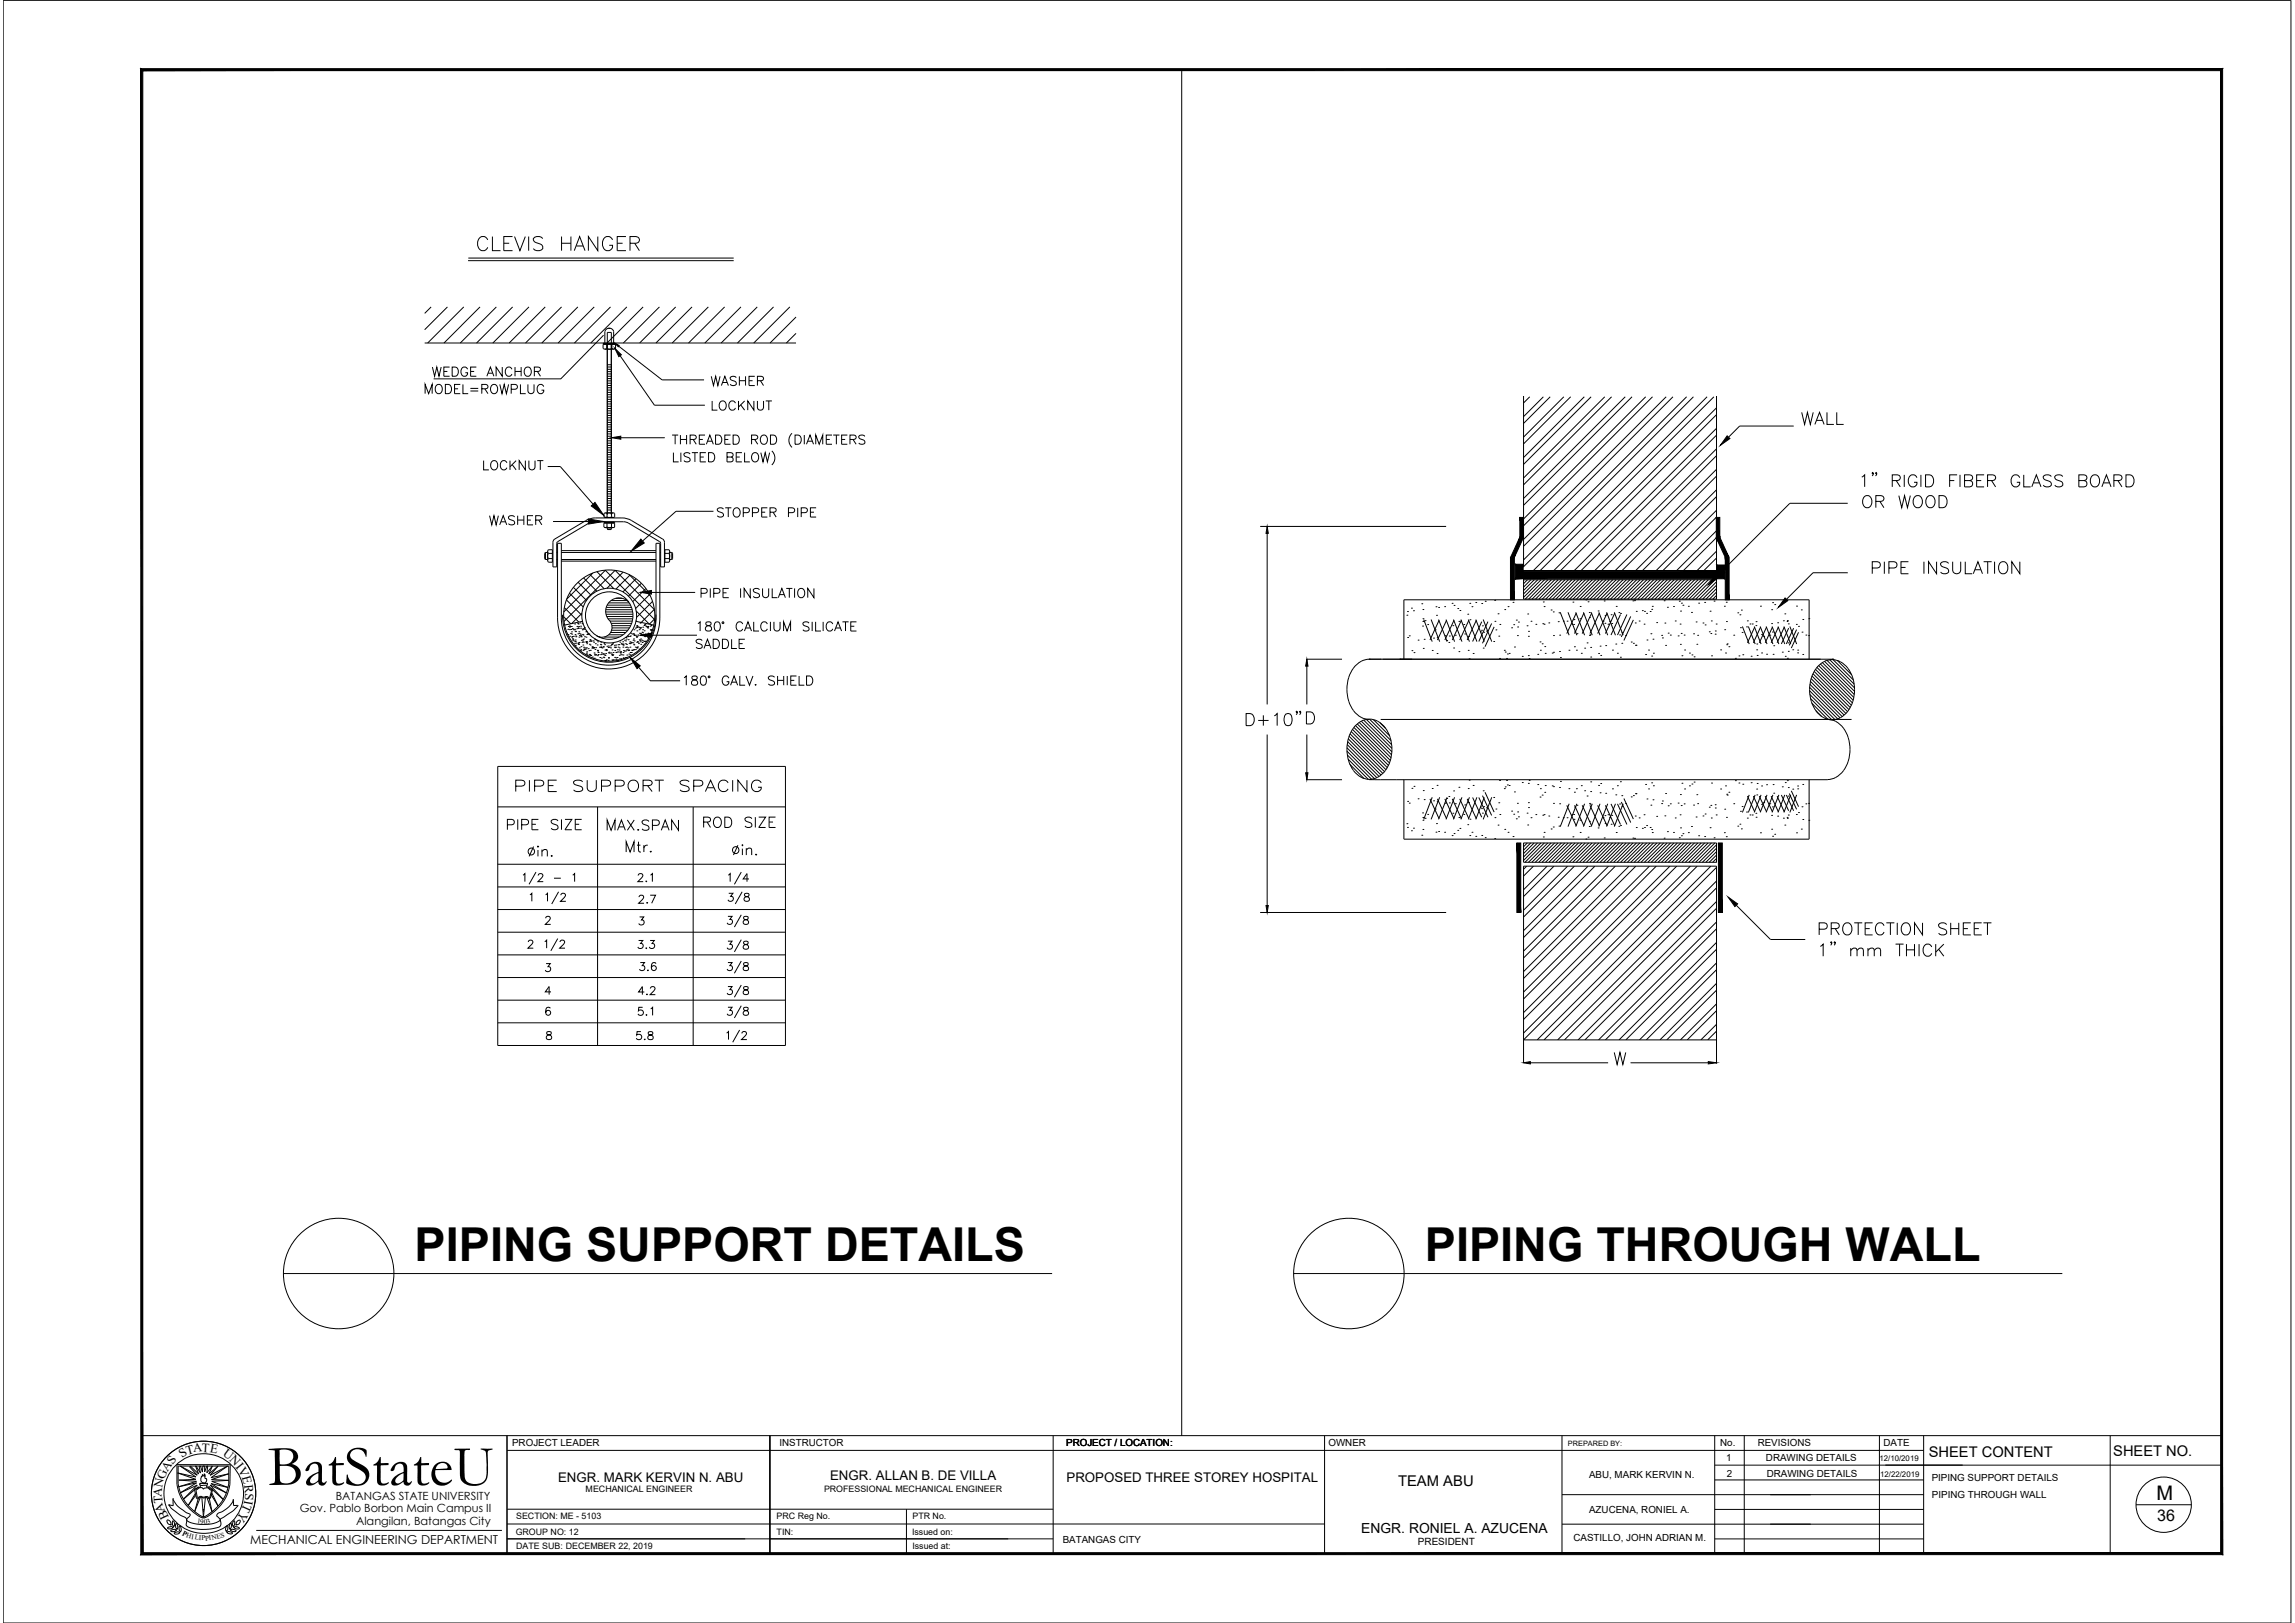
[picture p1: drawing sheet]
<svg xmlns="http://www.w3.org/2000/svg" width="420mm" height="297mm" viewBox="0 0 420 297" stroke-linecap="round" stroke-linejoin="round" font-family="sans-serif">
<defs><g id="words">
<text font-size="10.6" x="49" y="271.8">BatStateU</text>
<g font-size="8.6">
<text x="75.9" y="230.7">PIPING SUPPORT DETAILS</text>
<text x="260.9" y="230.7">PIPING THROUGH WALL</text>
</g>
<g font-size="6.2">
<text x="86.1" y="47.3">CLEVIS HANGER</text>
<text x="226.8" y="134.1">D+10&quot;</text>
<text x="332" y="176.4">1&quot; mm THICK</text>
</g>
<g font-size="5.7">
<text x="328.8" y="79">WALL</text>
<text x="332" y="172.5">PROTECTION SHEET</text>
</g>
<g font-size="5.3">
<text x="339.7" y="94.2">OR WOOD</text>
<text x="341.5" y="106.2">PIPE INSULATION</text>
<text x="93.1" y="146">PIPE SUPPORT SPACING</text>
<text x="131.9" y="163">1/4</text>
<text x="131.9" y="166.5">3/8</text>
<text x="131.9" y="170.7">3/8</text>
<text x="131.9" y="175.3">3/8</text>
<text x="131.9" y="179.2">3/8</text>
<text x="131.9" y="183.8">3/8</text>
</g>
<g font-size="4.9">
<text x="78" y="70.2">WEDGE ANCHOR</text>
<text x="129.1" y="72">WASHER</text>
<text x="76.6" y="73.4">MODEL=ROWPLUG</text>
<text x="87.1" y="87.1">LOCKNUT</text>
<text x="88.5" y="97.4">WASHER</text>
<text x="126.3" y="119.9">SADDLE</text>
<text x="110.1" y="153.1">MAX.SPAN</text>
<text x="115.7" y="183.4">4.2</text>
</g>
<g font-size="4.4">
<text x="129.1" y="76.2">LOCKNUT</text>
<text x="115.7" y="166.5">2.7</text>
<text x="115.7" y="178.9">3.6</text>
<text x="115.4" y="191.6">5.8</text>
</g>
<text font-size="3.7" x="394.8" y="274.6">M</text>
<text font-size="2.9" x="394.9" y="278.3">36</text>
<g font-size="2.7">
<text x="353.1" y="266.7">SHEET CONTENT</text>
<text x="386.9" y="266.4">SHEET NO.</text>
<text x="255.9" y="271.9">TEAM ABU</text>
</g>
<text font-size="2.5" x="249.2" y="280.5">ENGR. RONIEL A. AZUCENA</text>
<g font-size="2.4">
<text x="102.2" y="271.2">ENGR. MARK KERVIN N. ABU</text>
<text x="152" y="270.9">ENGR. ALLAN B. DE VILLA</text>
<text x="195.3" y="271.3">PROPOSED THREE STOREY HOSPITAL</text>
</g>
<g font-size="2.3">
<text x="30.6" y="269.4" transform="rotate(-56 30.6 269.4)">AS</text>
<text x="33.3" y="266.8" transform="rotate(-33 33.3 266.8)">S</text>
<text x="34.3" y="266.2" transform="rotate(-15 34.3 266.2)">T</text>
<text x="35.4" y="265.8" transform="rotate(-6 35.4 265.8)">A</text>
<text x="36.9" y="265.7" transform="rotate(3 36.9 265.7)">T</text>
<text x="38.4" y="265.8" transform="rotate(11 38.4 265.8)">E</text>
<text x="40.7" y="266.4" transform="rotate(36 40.7 266.4)">U</text>
<text x="41.9" y="267.3" transform="rotate(46 41.9 267.3)">N</text>
<text x="43.1" y="268.5" transform="rotate(51 43.1 268.5)">I</text>
<text x="43.5" y="269" transform="rotate(62 43.5 269)">V</text>
<text x="29.6" y="274" transform="rotate(-85 29.6 274)">A</text>
<text x="29.7" y="272.3" transform="rotate(-78 29.7 272.3)">N</text>
<text x="29.8" y="275.1" transform="rotate(-94 29.8 275.1)">T</text>
<text x="30.1" y="270.9" transform="rotate(-66 30.1 270.9)">G</text>
<text x="44.3" y="270.3" transform="rotate(75 44.3 270.3)">E</text>
<text x="44.7" y="275.2" transform="rotate(114 44.7 275.2)">T</text>
<text x="44.7" y="271.7" transform="rotate(84 44.7 271.7)">R</text>
<text x="44.8" y="274.5" transform="rotate(100 44.8 274.5)">I</text>
<text x="44.9" y="273.2" transform="rotate(94 44.9 273.2)">S</text>
<text x="30.3" y="276.5" transform="rotate(-110 30.3 276.5)">A</text>
<text x="31" y="277.7" transform="rotate(-115 31 277.7)">B</text>
<text x="44.1" y="276.5" transform="rotate(122 44.1 276.5)">Y</text>
<text x="45.8" y="282.6">MECHANICAL ENGINEERING DEPARTMENT</text>
</g>
<g font-size="2.1">
<text x="61.5" y="274.5">BATANGAS STATE UNIVERSITY</text>
<text x="54.9" y="276.8">Gov. Pablo Borbon Main Campus II</text>
<text x="65.2" y="279.1">Alangilan, Batangas City</text>
</g>
<g font-size="1.8">
<text x="93.8" y="264.6">PROJECT LEADER</text>
<text x="142.7" y="264.7">INSTRUCTOR</text>
<text x="195.2" y="264.7">PROJECT / LOCATION:</text>
<text x="243.2" y="264.7">OWNER</text>
<text x="314.9" y="264.7">No.</text>
<text x="316" y="267.3">1</text>
<text x="321.8" y="264.7">REVISIONS</text>
<text x="323.3" y="267.4">DRAWING DETAILS</text>
<text x="344.8" y="264.7">DATE</text>
<text x="290.9" y="270.5">ABU, MARK KERVIN N.</text>
<text x="316.2" y="270.3">2</text>
<text x="323.4" y="270.3">DRAWING DETAILS</text>
<text x="353.6" y="271.1">PIPING SUPPORT DETAILS</text>
<text x="353.7" y="274.1">PIPING THROUGH WALL</text>
<text x="290.9" y="276.8">AZUCENA, RONIEL A.</text>
<text x="194.6" y="282.4">BATANGAS CITY</text>
<text x="259.6" y="282.8">PRESIDENT</text>
<text x="288.1" y="282.1">CASTILLO, JOHN ADRIAN M.</text>
</g>
<g font-size="1.6">
<text x="107.2" y="273">MECHANICAL ENGINEER</text>
<text x="150.9" y="273">PROFESSIONAL MECHANICAL ENGINEER</text>
<text x="94.4" y="280.8">GROUP NO: 12</text>
<text x="94.5" y="278">SECTION: ME - 5103</text>
<text x="142.2" y="278.1">PRC Reg No.</text>
<text x="142.2" y="280.9">TIN:</text>
<text x="167" y="280.8">Issued on:</text>
<text x="167" y="278">PTR No.</text>
<text x="94.5" y="283.6">DATE SUB: DECEMBER 22, 2019</text>
<text x="167" y="283.6">Issued at:</text>
</g>
<g font-size="1.4">
<text x="344.1" y="267.3">12/10/2019</text>
<text x="344.2" y="270.3">12/22/2019</text>
</g>
<g font-size="1.3">
<text x="287.1" y="264.6">PREPARED BY:</text>
<text x="33.3" y="280.9" transform="rotate(27 33.3 280.9)">P</text>
<text x="34" y="281.3" transform="rotate(17 34 281.3)">H</text>
<text x="35" y="281.6" transform="rotate(8 35 281.6)">I</text>
<text x="35.6" y="281.7" transform="rotate(10 35.6 281.7)">L</text>
<text x="36.1" y="278.7" transform="rotate(9 36.1 278.7)">1</text>
<text x="36.4" y="281.9" transform="rotate(3 36.4 281.9)">I</text>
<text x="36.7" y="278.8">90</text>
<text x="36.9" y="281.9">P</text>
<text x="37.6" y="281.9" transform="rotate(-8 37.6 281.9)">PI</text>
<text x="38" y="278.8" transform="rotate(-14 38 278.8)">3</text>
<text x="38.8" y="281.9" transform="rotate(-13 38.8 281.9)">N</text>
<text x="39.8" y="281.6" transform="rotate(-14 39.8 281.6)">E</text>
<text x="40.5" y="281.4" transform="rotate(-15 40.5 281.4)">S</text>
</g>
</g></defs>
<!-- layer: .1 -->
<path d="M.6 .1h418.8" fill="none" stroke="#000" stroke-width=".18"/>
<!-- layer: 0 -->
<g fill="none" stroke="#000" stroke-width=".18">
<path d="M216.3 12.7v250M78.9 56.2l-1.2 1.2M81.9 56.2l-4.2 4.1M84.9 56.2l-6.6 6.6M87.9 56.2l-6.6 6.6M90.9 56.2l-6.6 6.6M93.9 56.2l-6.7 6.6M96.8 56.2l-6.6 6.6M99.8 56.2l-6.6 6.6M102.8 56.2l-6.6 6.6M105.8 56.2l-6.6 6.6M108.8 56.2l-6.6 6.6"/>
<path d="M111.8 56.2l-6.6 6.6M114.8 56.2l-6.6 6.6M117.7 56.2l-6.6 6.6M120.7 56.2l-6.6 6.6M123.7 56.2l-6.6 6.6M126.7 56.2l-6.6 6.6M129.7 56.2l-6.6 6.6M132.7 56.2l-6.6 6.6M135.6 56.2l-6.6 6.6M138.6 56.2l-6.6 6.6M141.6 56.2l-6.6 6.6M144.6 56.2l-6.6 6.6"/>
<path d="M145.7 58l-4.7 4.8M111.2 66.8h.7M111.2 67.2h.7M111.2 67.6h.7M111.2 68h.7M111.2 68.4h.7M111.2 68.9h.7M111.2 69.3h.7M111.2 69.7h.7M111.2 78.1h.7M111.2 78.6h.7M111.2 79h.7"/>
<path d="M111.2 79.4h.7M111.2 79.8h.7M111.2 70.1h.7M111.2 70.6h.7M111.2 71h.7M111.2 71.4h.7M111.2 71.8h.7M111.2 72.2h.7M111.2 72.7h.7M111.2 73.1h.7M111.2 73.5h.7M111.2 73.9h.7"/>
<path d="M111.2 74.4h.7M111.2 74.8h.7M111.2 75.2h.7M111.2 75.6h.7M111.2 76h.7M111.2 76.5h.7M111.2 76.9h.7M111.2 77.3h.7M111.2 77.7h.7M145.7 61l-1.7 1.8M278.9 72.5v31.3M280.1 72.6l-1.2 1.2"/>
<path d="M282.6 72.6l-3.7 3.6M283.8 72.6l-4.9 4.9M286.3 72.6l-7.4 7.4M287.5 72.6l-8.6 8.6M290 72.6l-11.1 11.1M291.3 72.6l-12.4 12.4M293.8 72.6l-14.9 14.9M295 72.6l-16.1 16.1M297.5 72.6l-18.6 18.6M298.8 72.6l-19.9 19.9M301.3 72.6l-22.4 22.4M302.5 72.6l-23.6 23.6"/>
<path d="M305 72.6l-26.1 26.1M306.3 72.6l-27.4 27.4M308.8 72.6l-29.9 29.9M310 72.6l-31.1 31.1M312.5 72.6l-31.8 31.8M313.8 72.6l-31.8 31.8M314.3 72.5v31.9h-35.4M314.3 79.6l-24.8 24.8M314.3 75.9l-28.6 28.5M314.3 74.6l-29.8 29.8M314.3 78.4l-26.1 26M328.4 78h-9.9l-2 2"/>
<path d="M111.2 93.3h.7M111.2 92.9h.7M111.2 92.5h.7M111.2 92.1h.7M111.2 91.7h.7M111.2 91.2h.7M111.2 90.8h.7M111.2 90.4h.7M111.2 89.5h.7M111.2 89.1h.7M111.2 88.7h.7M111.2 88.3h.7"/>
<path d="M111.2 87.9h.7M111.2 87.4h.7M111.2 87h.7M111.2 86.6h.7M111.2 86.2h.7M111.2 85.7h.7M111.2 85.3h.7M111.2 84.9h.7M111.2 84.5h.7M111.2 84.1h.7M111.2 83.6h.7M111.2 83.2h.7"/>
<path d="M111.2 82.8h.7M111.2 82.4h.7M111.2 81.9h.7M111.2 81.5h.7M111.2 81.1h.7M111.2 80.7h.7M111.2 80.3h.7M111.2 90h.7M230.7 96.3h34.1M232 97.6v31.3M314.3 89.6l-14.8 14.8M314.3 87.1l-17.3 17.3"/>
<path d="M314.3 83.4l-21.1 21M314.3 93.4l-11.1 11M314.3 97.1l-7.3 7.3M314.3 98.4l-6.1 6M314.3 82.1l-22.3 22.3M314.3 85.9l-18.6 18.5M314.3 90.9l-13.6 13.5M314.3 94.6l-9.8 9.8M338.3 92.1h-10.6l-13.4 13.3M340.8 87.3l.6-.4v2.2M343 86.6l-.2 .1-.1-.1 .1-.1a.4 .4 0 0 1-.1 .6M343.6 86.6l-.1 .1-.1-.1 .1-.1a.4 .4 0 0 1-.1 .6"/>
<path d="M346.4 88l1.3-.2a.51 .51 0 0 0 0-.8l-1.3-.1v2.2M347.2 88l.7 1.1M348.6 86.9v2.2M350.9 87.4a.81 .81 0 0 0-.9-.5 .81 .81 0 0 0-.6 .8 .97 .97 0 0 0 .2 1.1 .97 .97 0 0 0 1 .2l.3-.4v-.3h-.5M351.7 86.9v2.2M352.5 86.9h.8a1.17 1.17 0 0 1 .7 1.1 1.17 1.17 0 0 1-.7 1.1h-.8zM356.9 88h.9M358.3 86.9h-1.4v2.2M358.8 86.9v2.2M359.7 88l1.2-.2a.53 .53 0 0 0 0-.8l-1.2-.1v2.2l1.2-.1a.59 .59 0 0 0 .2-.6 .59 .59 0 0 0-.5-.4M361.9 88h.8M363.2 86.9h-1.3v2.2h1.3"/>
<path d="M363.9 88l1.2-.2a.51 .51 0 0 0 0-.8l-1.2-.1v2.2M364.6 88l.7 1.1M369.8 87.4a.81 .81 0 0 0-1-.5 .81 .81 0 0 0-.6 .8 .97 .97 0 0 0 .2 1.1 .97 .97 0 0 0 1 .2l.4-.4v-.3h-.6M370.5 86.9v2.2h1.3M372 89.1l.8-2.2 .9 2.2M372.3 88.4h1M375.5 87.2a1 1 0 0 0-1.4 0 .57 .57 0 0 0 .4 .6l.6 .3a.53 .53 0 0 1 .4 .4 .53 .53 0 0 1-.2 .5 1.02 1.02 0 0 1-1.2-.2M377.6 87.2a.98 .98 0 0 0-1.4 0 .57 .57 0 0 0 .4 .6l.6 .3a.53 .53 0 0 1 .4 .4 .53 .53 0 0 1-.2 .5 1.01 1.01 0 0 1-1.2-.2M380.6 88l1.3-.2a.53 .53 0 0 0 0-.8l-1.3-.1v2.2l1.3-.1a.59 .59 0 0 0 .2-.6 .59 .59 0 0 0-.6-.4M383.1 87a1.02 1.02 0 0 1 1.2 .4 1.02 1.02 0 0 1 0 1.2 .81 .81 0 0 1-1 .5 .81 .81 0 0 1-.6-.8 1.35 1.35 0 0 1 .4-1.3zM384.8 89.1l.8-2.2 .9 2.2M385.1 88.4h1.1"/>
<path d="M387 88l1.3-.2a.51 .51 0 0 0 0-.8l-1.3-.1v2.2M387.7 88l.8 1.1M389.2 86.9h.8a1.18 1.18 0 0 1 .7 1.1 1.18 1.18 0 0 1-.7 1.1h-.8zM103.2 112.9l1.3 1.3M103.3 111.2l2.7 2.7M103.7 109.8l2.8 2.8M103.9 115.2h.1M104 116.1h.1M104 114.6h.1M104.2 114.6h.1M104.2 114.8h.1M104.2 115.2h.1"/>
<path d="M104.3 108.6l2.5 2.5M104.3 116.4h.1M104.3 114.6h.1M104.4 115.9h.1M104.5 115.2h.1M104.6 114.7h.1M104.6 115.6h.1M104.7 116.1h.1M104.7 116.6h.1M104.7 116.5h.1M104.8 115h.1M104.8 116.9h.1"/>
<path d="M104.8 117.2h.1M104.9 117h.1M104.9 115.2h.1M105 116.5h.1M105 107.5l2.4 2.4M105 115.3h.1M105.1 117.3h.1M105.2 117.7h.1M105.2 114.2h.1M105.2 115.2h.1M105.3 115.5h.1M105.3 116.1h.1"/>
<path d="M105.3 117.1h.1M105.3 117.4h.1M105.3 118.1h.1M105.4 115.6h.1M105.4 116.4h.1M105.4 116.5h.1M105.4 117.7h.1M105.6 114.6h.1M105.6 115.1h.1M105.8 114.1h.1M105.8 116h.1M105.8 117.9h.1"/>
<path d="M105.8 114.8h.1M105.8 117.8h.1M105.8 106.6l2.4 2.3M105.9 114.2h.1M105.9 117.7h.1M105.9 115h.1M105.9 117.9h.1M105.9 114.7h.1M106 115.6h.1M106 116.6h.1M106 115.9h.1M106 117.6h.1"/>
<path d="M106.1 118.6h.1M106.1 116.3h.1M106.2 114h.1M106.2 116.1h.1M106.2 119.1h.1M106.3 114.6h.1M106.3 115h.1M106.3 116.5h.1M106.3 118.9h.1M106.3 116.3h.1M106.4 118.3h.1M106.4 116.6h.1"/>
<path d="M106.4 117.2h.1M106.5 112.3l-1.9 1.8M106.5 117.6h.1M106.6 114.1h.1M106.6 115.3h.1M106.6 115.1h.1M106.6 116.1h.1M106.6 117.3h.1M106.7 117.1h.1M106.7 118.1h.1M106.7 119h.1M106.8 116.2h.1"/>
<path d="M106.8 115.1h.1M106.8 117.5h.1M106.8 105.8l2.5 2.4M106.8 118.5h.1M106.8 117h.1M106.9 118.8h.1M106.9 115.2h.1M107 118.9h.1M107 114.9h.1M107 118.8h.1M107 116.5h.1M107.1 118.6h.1"/>
<path d="M107.2 117.5h.1M107.3 119.7h.1M107.3 115.6h.1M107.3 118.8h.1M107.3 116.6h.1M107.3 117.6h.1M107.3 118.6h.1M107.3 117.4h.1M107.4 119.5h.1M107.4 119.3h.1M107.4 117.8h.1M107.4 117.5h.1"/>
<path d="M107.4 116.1h.1M107.5 119.9h.1M107.6 115.9h.1M107.7 118.7h.1M107.7 116.1h.1M107.8 116h.1M107.8 119.1h.1M107.9 117.9h.1M107.9 119.8h.1M107.9 117.4h.1M108 105.1l2.6 2.6M108 119.9h.1"/>
<path d="M108 117.1h.1M108 117.2h.1M108 118h.1M108.1 119h.1M108.1 120h.1M108.2 120h.1M108.2 117.3h.1M108.4 118.6h.1M108.4 118.4h.1M108.5 118.5h.1M108.5 104.9l-4.8 4.8M108.6 117.3h.1"/>
<path d="M108.6 118.6h.1M108.7 117.5h.1M108.7 118.5h.1M108.8 119.5h.1M108.8 119.7h.1M108.8 119.9h.1M108.9 117h.1M108.9 118.9h.1M109 117.1h.1M109 117.8h.1M109 119.9h.1M109.1 118.5h.1"/>
<path d="M109.1 119.8h.1M109.3 117.2h.1M109.3 104.6l3.1 3.1M109.3 118h.1M109.4 119h.1M109.4 119.1h.1M109.4 117.5h.1M109.4 119.3h.1M109.5 119.4h.1M109.5 119.8h.1M109.7 116.6h.1M109.7 118.5h.1"/>
<path d="M109.9 117.9h.1M110 119.8h.1M110 118.4h.1M110 118h.1M110 117.5h.1M110 118.5h.1M110.1 119.5h.1M110.2 118.6h.1M110.2 119.7h.1M110.4 119.7h.1M110.4 118.4h.1M110.5 119.7h.1"/>
<path d="M110.6 117.8h.1M110.6 119.9h.1M110.6 116.6h2.8M110.7 118h.1M110.7 119h.1M110.8 119.9h.1M110.8 104.4l9 9M110.8 104.3l-7.6 7.7M110.9 119.6h.1M110.9 112h4.9M110.9 111.6h4.8M110.9 118.9h.1"/>
<path d="M110.9 112.4h5M111 119.1h.1M111 111.2h4.6M111 119h.1M111.1 112.8h4.8M111.1 118.3h.1M111.2 110.8h4.2M111.3 113.3h4.5M111.3 118.5h.1M111.4 118.2h.1M111.4 119.5h.1M111.4 110.3h3.8"/>
<path d="M111.4 116.2h2.7M111.5 119.4h.1M111.6 118.4h.1M111.6 119.5h.1M111.7 113.7h4M111.8 118.6h.1M111.8 118.2h.1M111.8 115.8h2.8M111.8 119.5h.1M111.9 109.9h2.9M111.9 114.1h3.7M112 118h.1"/>
<path d="M112 115.3h2.9M112 119.8h.1M112 119.7h.1M112 114.5h3.5M112 114.9h3.2M112.1 119h.1M112.1 119.9h.1M112.1 117.8h.1M112.2 119.8h.1M112.2 119.4h.1M112.5 118.4h.1M112.5 118.1h.1"/>
<path d="M112.6 119.1h.1M112.6 118.5h.1M112.6 104.4l-9.3 9.3M112.6 104.4l7.2 7.2M112.7 118.5h.1M112.7 118.1h.1M112.7 119.4h.1M112.8 109.5h1.1M112.9 119.3h.1M113 118.9h.1M113.1 118h.1M113.1 118.4h.1"/>
<path d="M113.2 119.3h.1M113.3 118h.1M113.3 119h.1M113.4 118.6h.1M113.4 119.9h.1M113.5 117.5h.1M113.5 119.4h.1M113.6 119.7h.1M113.6 119.5h.1M113.6 119.2h.1M113.7 117.8h.1M113.8 119.8h.1"/>
<path d="M113.8 117.9h.1M114 118h.1M114 117.5h.1M114 118.4h.1M114 119.9h.1M114.1 119.4h.1M114.1 104.7l-3 3M114.1 118.1h.1M114.1 117.9h.1M114.1 119.1h.1M114.3 119.2h.1M114.3 117.2h.1"/>
<path d="M114.5 117.8h.1M114.5 118.5h.1M114.5 117.3h.1M114.6 119.1h.1M114.6 116.7h.1M114.6 117h.1M114.7 117.9h.1M114.7 118.4h.1M114.7 118.9h.1M114.8 119.9h.1M114.9 116.5h.1M114.9 118.6h.1"/>
<path d="M115 119.1h.1M115 116.4h.1M115 117.1h.1M115 118.9h.1M115.1 119h.1M115.1 119.7h.1M115.2 117.7h.1M115.2 105.2l3.8 3.8M115.3 116.5h.1M115.3 117.5h.1M115.3 117.8h.1M115.3 118.4h.1"/>
<path d="M115.3 105.2l-2.5 2.6M115.3 119.8h.1M115.4 119.4h.1M115.4 116.4h.1M115.5 117.7h.1M115.5 115.9h.1M115.5 117.5h.1M115.6 119.4h.1M115.6 117.6h.1M115.7 119h.1M115.7 116h.1M115.7 119.1h.1"/>
<path d="M115.9 117.6h.1M115.9 117.2h.1M115.9 119h.1M116 116h.1M116 116.9h.1M116 116.1h.1M116 117.9h.1M116 118.9h.1M116 118h.1M116.1 115.3h.1M116.1 116.3h.1M116.1 116.2h.1"/>
<path d="M116.1 117.3h.1M116.3 118.4h.1M116.3 115h.1M116.3 118.9h.1M116.4 116.3h.1M116.4 105.9l-2.4 2.4M116.4 113.6l.2 .2M116.5 111.8l2.4 2.4 1-.9M116.5 116.5h.1M116.5 114.8h.1M116.5 118.6h.1M116.5 116.6h.1"/>
<path d="M116.6 118.5h.1M116.6 117.6h.1M116.6 114.5h.1M116.6 114.8h.1M116.6 115.5h.1M116.6 116.4h.1M116.6 118.6h.1M116.7 114.6h.1M116.7 117.4h.1M116.7 118.4h.1M116.8 116.2h.1M116.8 117.5h.1"/>
<path d="M116.9 114.8h.1M116.9 117.8h.1M117 114.9h.1M117 118.8h.1M117 115.2h.1M117 117.1h.1M117.1 115.9h.1M117.1 117.2h.1M117.2 114h.1M117.2 115h.1M117.2 117.5h.1M117.2 116h.1"/>
<path d="M117.3 114.8h.1M117.3 116h.1M117.3 117h.1M117.3 117.9h.1M117.4 106.8l-2.3 2.3M117.5 116.1h.1M117.5 117.2h.1M117.5 115.7h.1M117.6 117.6h.1M117.6 115.8h.1M117.6 115.2h.1M117.7 114.8h.1"/>
<path d="M117.7 117.3h.1M117.7 116.1h.1M117.9 114.5h.1M117.9 117.4h.1M117.9 115.5h.1M118 116.4h.1M118 117.4h.1M118 114.3h.1M118 116.5h.1M118.1 116.2h.1M118.1 114.4h.1M118.1 116h.1"/>
<path d="M118.2 117.3h.1M118.2 114.6h.1M118.2 107.7l-2.4 2.4M118.4 114.7h.1M118.4 114.8h.1M118.5 114.8h.1M118.6 116.7h.1M118.6 114.9h.1M118.6 114.7h.1M118.6 115.9h.1M118.6 116.9h.1M118.7 116.7h.1"/>
<path d="M118.8 115.9h.1M118.9 116h.1M118.9 108.8l-2.5 2.6M119 114.6h.1M119 115.3h.1M119.1 115.9h.1M119.1 115.3h.1M119.2 114.5h.1M119.2 115.2h.1M119.2 115.5h.1M119.5 110.1l-3 2.9M119.8 111.5l-2.4 2.4"/>
<path d="M257.6 112.6h.1M257.7 111.9h.1M257.7 116.7h.1M258 116.4h.1M258.4 111.3h.1M258.5 119.1h.1M258.8 111.8h.1M258.9 119.4h.1M259.6 117.2h.1M260.3 110.5h.1M260.4 114.6h.1M260.5 113.7h.1"/>
<path d="M260.5 111.6h.1M260.5 113.2h.1M260.6 118.7h.1M260.6 113.4l1.6 4M260.7 117h.1M260.9 113.6h.1M261.4 114.3h.1M262 113.4l1.6 4M262.2 119h.1M262.4 116.8h.1M262.7 115.3h.1M262.9 111h.1"/>
<path d="M263 112.6h.1M263.1 119.6h.1M263.1 116.7h.1M263.4 113.4l1.5 4M263.4 111.2h.1M263.5 113.5l-1.7 3.6M264.5 111h.1M264.6 116.3h.1M264.7 113.4l1.6 4M264.8 113.5l-1.6 3.6M264.9 117.2h.1M265.3 117.6h.1"/>
<path d="M265.3 116.4h.1M265.8 110.4h.1M266 114.5h.1M266.1 113.4l1.6 4M266.1 118.6h.1M266.2 113.5l-1.7 3.6M266.2 110.8h.1M266.4 116.3h.1M266.9 111.4h.1M267.1 113.7h.1M267.1 119.3h.1M267.3 111.7h.1"/>
<path d="M267.5 113.4l1.5 4M267.5 113.5l-1.6 3.6M268 114.3h.1M268.2 116h.1M268.7 112.4h.1M268.8 119h.1M268.8 113.4l1.6 4M268.8 116.5h.1M268.9 113.5l-1.7 3.6M269.1 110.4h.1M269.1 113.4h.1M269.5 111h.1"/>
<path d="M269.7 119.6h.1M270.2 110.3h.1M270.2 113.4l1.5 4M270.3 113.5l-1.7 3.6M271 115.7h.1M271.2 116.3h.1M271.2 115.4h.1M271.3 110.5h.1M271.3 113.8l-1.7 3.6M271.4 114.5h.1M271.5 118.6h.1M271.5 113.4l1.6 4"/>
<path d="M271.6 115.7h.1M271.9 110.1h.1M272.1 115.5h.1M272.4 113.8l-1.7 3.6M273.1 114.1l-1.7 3.6M273.5 117.4h.1M273.5 114.7l-1.6 3.7M273.6 109.9h.1M273.7 113.7h.1M273.9 115.3h.1M274.3 112.3h.1M274.4 116.4h.1"/>
<path d="M274.6 114.3h.1M275.4 119h.1M275.5 111.6h.1M275.6 119.3h.1M276 119.7h.1M276.1 111h.1M276.3 119.6h.1M276.7 114.9h.1M277 110.2h.1M277.1 114.3h.1M277.3 118.4h.1M277.6 113.5h.1"/>
<path d="M277.8 116.3h.1M277.8 114.8h.1M278 113.9h.1M278.9 106.1h35.4M278.9 105.5v4.1h35.4v-4.1M279 106.1l-.1 .1M279.6 114.5h.1M279.6 106.1l-.7 .7M279.7 112.4h.1M279.8 120h.1M279.8 116.5h.1M279.8 115.5h.1"/>
<path d="M280.3 106.1l-1.4 1.4M280.3 113.7h.1M280.9 106.1l-2 2M281.2 114.3h.1M281.5 106.1l-2.6 2.6M281.5 119.8h.1M281.9 117.5h.1M282 119h.1M282.1 106.1l-3.2 3.2M282.3 117.8h.1M282.4 114.1h.1M282.5 110.2h.1"/>
<path d="M282.7 114.3h.1M282.7 111h.1M282.8 106.1l-3.6 3.5M282.8 118.3h.1M282.9 119.6h.1M283.4 106.1l-3.5 3.5M283.5 114h.1M284 111.6h.1M284 106.1l-3.5 3.5M284.2 119.5h.1M284.4 112h.1M284.4 119.4h.1"/>
<path d="M284.4 116.3h.1M284.6 106.1l-3.5 3.5M285.3 106.1l-3.6 3.5M285.3 113.8h.1M285.4 112.2h.1M285.5 119.2h.1M285.5 116.2h.1M285.6 112.1l1.7 4.2M285.9 106.1l-3.5 3.5M286.2 113.7h.1M286.5 106.1l-3.5 3.5M286.9 113.7h.1"/>
<path d="M287.1 112.1l1.6 4.2M287.1 106.1l-3.5 3.5M287.2 119h.1M287.8 106.1l-3.6 3.5M287.8 114.3h.1M288 110.2h.1M288.1 114.3h.1M288.2 113.4h.1M288.2 118.4h.1M288.3 115.6h.1M288.4 106.1l-3.5 3.5M288.5 112.1l1.6 4.2"/>
<path d="M288.6 112.2l-1.8 3.8M288.6 119h.1M288.7 116h.1M289 106.1l-3.5 3.5M289.3 113.2h.1M289.3 111h.1M289.5 119.6h.1M289.6 106.1l-3.5 3.5M289.9 112.1l1.6 4.2M290 112.2l-1.7 3.8M290.1 118.6h.1M290.3 106.1l-3.6 3.5"/>
<path d="M290.3 109.8h.1M290.6 117.7h.1M290.7 110.1h.1M290.9 106.1l-3.5 3.5M291 112.1h.1M291 113h.1M291 116.3h.1M291.1 116.2h.1M291.2 118.5h.1M291.3 112.1l1.6 4.2M291.4 112.2l-1.7 3.8M291.5 106.1l-3.5 3.5"/>
<path d="M292.1 106.1l-3.5 3.5M292.6 111.8h.1M292.7 119.6h.1M292.7 112.1l1.6 4.2M292.8 106.1l-3.6 3.5M292.8 112.2l-1.7 3.8M292.9 118.3h.1M293.1 120h.1M293.4 106.1l-3.5 3.5M293.5 113.7h.1M293.7 110h.1M293.8 114.1h.1"/>
<path d="M293.9 112.6h.1M294 118.2h.1M294 106.1l-3.5 3.5M294.1 112.1l1.7 4.2M294.2 112.2l-1.7 3.8M294.4 114.2h.1M294.6 106.1l-3.5 3.5M294.7 113.8h.1M295 112.5h.1M295.1 114.1h.1M295.2 119h.1M295.3 106.1l-3.6 3.5"/>
<path d="M295.5 112.1l1.7 4.2M295.6 112.2l-1.7 3.8M295.8 117.9h.1M295.9 111h.1M295.9 106.1l-3.5 3.5M296.1 119.6h.1M296.4 112.1h.1M296.5 116.2h.1M296.5 106.1l-3.5 3.5M296.7 112.5l-1.8 3.7M296.7 112.3h.1M296.9 117.7h.1"/>
<path d="M296.9 115.8h.1M297.1 106.1l-3.5 3.5M297.6 116.3h.1M297.8 106.1l-3.6 3.5M297.8 112.5l-1.7 3.7M298.4 106.1l-3.5 3.5M298.5 112.8l-1.7 3.8M298.6 117.5h.1M298.9 110h.1M299 106.1l-3.5 3.5M299 117.7h.1M299 113.4l-1.7 3.8"/>
<path d="M299.2 109.9h.1M299.4 114h.1M299.4 118.1h.1M299.5 118.1h.1M299.6 111.9h.1M299.6 106.1l-3.5 3.5M300.1 113.7h.1M300.3 106.1l-3.6 3.5M300.7 111.8h.1M300.9 106.1l-3.6 3.5M301 114.2h.1M301.1 111.9h.1"/>
<path d="M301.3 119.8h.1M301.5 112.3h.1M301.5 106.1l-3.5 3.5M301.5 117.1h.1M301.8 119h.1M302.1 111.9h.1M302.1 106.1l-3.5 3.5M302.2 116h.1M302.4 111.5h.1M302.5 111h.1M302.6 117h.1M302.7 119.5h.1"/>
<path d="M302.8 106.1l-3.6 3.5M303.3 113.9h.1M303.4 106.1l-3.6 3.5M304 106.1l-3.5 3.5M304.2 116.3h.1M304.3 116.8h.1M304.6 106.1l-3.5 3.5M304.7 109.9h.1M304.8 114h.1M304.9 118.1h.1M305.3 106.1l-3.6 3.5M305.3 111.1h.1"/>
<path d="M305.4 115.9h.1M305.8 116.2h.1M305.9 106.1l-3.6 3.5M306.4 111h.1M306.5 106.1l-3.5 3.5M306.7 113.7h.1M307.1 106.1l-3.5 3.5M307.2 116.4h.1M307.4 110h.1M307.6 114.2h.1M307.6 117.9h.1M307.7 111.8h.1"/>
<path d="M307.8 106.1l-3.6 3.5M307.8 115.9h.1M307.8 110.4h.1M308.1 110.8h.1M308.3 116.2h.1M308.4 106.1l-3.6 3.5M308.4 119h.1M309 106.1l-3.5 3.5M309.1 111h.1M309.3 119.5h.1M309.6 106.1l-3.5 3.5M309.7 112.1h.1"/>
<path d="M309.8 119.9h.1M310 116h.1M310.3 106.1l-3.6 3.5M310.5 113.8h.1M310.7 117.9h.1M310.8 116.3h.1M310.9 106.1l-3.6 3.5M311 110.4h.1M311.5 106.1l-3.5 3.5M311.8 114h.1M312.1 110.3h.1M312.1 106.1l-3.5 3.5"/>
<path d="M312.2 114.4h.1M312.7 106.1l-3.5 3.5M312.9 115.6h.1M313.1 111.9h.1M313.2 115.9h.1M313.3 113.6h.1M313.4 106.1l-3.6 3.5M313.8 110h.1M314 106.1l-3.5 3.5M314 116.1h.1M314 115.5h.1M314.2 114.2h.1"/>
<path d="M314.3 100.9l-3.6 3.5M314.3 106.5l-3.2 3.1M314.3 107.1l-2.6 2.5M314.3 107.7l-2 1.9M314.3 108.3l-1.3 1.3M314.3 109l-.7 .6M314.3 109.6h-.1M314.3 102.1l-2.3 2.3M315 118.9h.1M315.7 111h.1M315.8 115.2h.1M315.9 119.5h.1"/>
<path d="M316 110.2h.1M316.1 113.8h.1M316.1 118h.1M316.2 117.8h.1M316.5 118.4h.1M317.4 116.3h.1M318.1 112.2h.1M318.5 112.5h.1M318.6 114.9h.1M318.8 111.7h.1M318.9 115.7h.1M319 114.7l1.2 3.2"/>
<path d="M319.1 119.8h.1M319.7 114.7h.1M319.9 113.6h.1M320.1 114.7l1.2 3.2M320.4 114.2h.1M320.8 114.2h.1M321.2 114.7l1.2 3.2M321.2 114.8l-1.3 2.9M321.5 114.5h.1M321.5 113.8h.1M321.6 118.9h.1M321.6 117.9h.1"/>
<path d="M321.7 120h.1M322.3 114.7l1.2 3.2M322.3 110.9h.1M322.3 114.8l-1.3 2.9M322.5 116.1h.1M322.5 119.5h.1M322.9 116.5h.1M323.3 114.7l1.3 3.2M323.4 119.7h.1M323.4 114.8l-1.3 2.9M324 116.2h.1M324.3 114.1h.1"/>
<path d="M324.3 111.6h.1M324.4 114.7l1.3 3.2M324.5 115.7h.1M324.5 114.8l-1.3 2.9M324.5 110.3h.1M324.6 119.8h.1M324.7 118.2h.1M324.9 110.7h.1M325.4 114h.1M325.5 114.7l1.2 3.2M325.6 114.8l-1.3 2.9M326.3 119.4h.1"/>
<path d="M326.5 113.6h.1M326.6 114.7l1.2 3.2M326.7 114.8l-1.4 2.9M326.8 112.3h.1M327.2 113.7h.1M327.2 113.6h.1M327.4 117.7h.1M327.4 119.2h.1M327.4 114.2h.1M327.5 115l-1.4 2.9M327.7 114.7l1.2 3.2M328.2 118.9h.1"/>
<path d="M328.4 115l-1.4 2.9M328.9 114.3h.1M328.9 110.9h.1M328.9 115.2l-1.3 2.9M329.1 119.5h.1M329.1 119h.1M329.3 114.6h.1M329.3 115.7l-1.4 2.9M329.8 111.6h.1M329.9 115.7h.1M330 119.8h.1M330.1 113.4h.1"/>
<path d="M330.6 116.2h.1M331.1 116.3h.1M331.2 113.2h.1M338.3 104.8h-6.4l-4.9 4.9M107.7 120h.1M108.4 120.3h.1M108.8 120.5h.1M109.4 120h.1M109.8 120.3h.1M110.1 120.4h.1M110.5 120.3h.1M110.6 120.4h.1"/>
<path d="M110.7 121h.1M110.8 120.9h.1M110.8 121h.1M110.9 120.9h.1M111 120.8h.1M111.3 120.9h.1M111.4 120.3h.1M111.4 120.5h.1M112 120.8h.1M112.1 120.9h.1M112.3 120.7h.1M112.5 120.3h.1"/>
<path d="M112.7 120.7h.1M112.8 120.4h.1M113 120.3h.1M113 120.8h.1M113.1 120.9h.1M113.4 120.6h.1M113.7 120.6h.1M114.1 120.5h.1M114.1 120.4h.1M114.5 120.3h.1M232 134.4v31.3M239.2 134.4v8.3h6.5"/>
<path d="M245.7 120.6h-6.5v8.3M246.6 136.8l5.5 5.5M246.6 137.5l5 5M246.6 136.3l5.9 5.8M246.7 138.2l4.4 4.4M246.7 135.7l6.1 6.1M246.8 138.9l3.7 3.7M246.8 135.2l6.4 6.3M247 134.7l6.5 6.5M247.1 139.9l2.6 2.6M247.2 134.3l6.5 6.6M247.4 133.9l6.6 6.6"/>
<path d="M247.6 133.5l6.6 6.6M247.9 133.1l6.5 6.5M248.2 132.8l6.3 6.4M248.5 132.5l6.2 6.2M248.8 132.2l6 5.9M249.2 121a6.3 6.3 0 0 0-2.2 7.7 4.2 4.2 0 0 0 3.8 3M249.2 132l5.6 5.6M249.7 131.8l5.1 5.2M250.1 131.7l4.7 4.6M250.6 120.6h.1M250.6 120.6h85.1M250.7 120.6l-.8 .1-.7 .3"/>
<path d="M250.7 131.6a4.7 4.7 0 0 1 4.1 4.6 5.8 5.8 0 0 1-2.9 6.2 3.9 3.9 0 0 1-4.9-2.7 6.5 6.5 0 0 1 1.9-7.5l.3-.2M250.7 131.6l-.8 .1-.7 .3M250.7 131.6l3.9 3.9M251.4 131.7l3 3M252.6 132.3l1.1 1M252.8 131.7h86.2M252.8 120.6h.1M256.3 120.6h.1M257 120.6v-10.8h74.2v10.8M258.5 120.6h.1M269 120.6h.1M274.5 120.5h.1"/>
<path d="M275.8 120.5h.1M278.7 120.1h.1M280 120.5h.1M285.7 120.3h.1M291.2 120.3h.1M296.7 120.3h.1M302.4 120.1h.1M307.9 120h.1M310.1 120.2h.1M313.3 120h.1M317.7 120.5h.1M318.4 120h.1"/>
<path d="M320.6 120.1h.1M326.8 120.1h.1M327.2 120.5h.1M331.3 126.4l5.1 5.2M331.3 125.8l5.6 5.6M331.3 127.1l4.6 4.6M331.3 125.2l6 5.9M331.4 124.7l6.2 6.2M331.4 127.8l4 3.9M331.6 124.2l6.3 6.4M331.6 128.4a4.3 4.3 0 0 0 3.8 3.3M331.6 124.1a4.1 4.1 0 0 1 4.6-3.3 4.6 4.6 0 0 1 3 3.3"/>
<path d="M331.6 124.1a7.3 7.3 0 0 0 0 4.3M331.7 128.7l3 3M331.7 123.7l6.5 6.5M331.9 123.3l6.6 6.6M332.1 122.9l6.6 6.6M332.4 122.5l6.5 6.6M332.4 130l1.1 1.1M332.6 122.1l6.5 6.5M332.9 121.8l6.4 6.4M333.3 121.5l6.1 6.1M333.6 121.3l5.9 5.8M334 121l5.5 5.5"/>
<path d="M334.5 120.9l5 5M334.5 131.6a3.6 3.6 0 0 1 3 1.7M335 120.8l4.4 4.4M335.5 120.6h.1M335.6 120.7l3.7 3.7M336.4 120.9l2.6 2.6M337.5 133.3a6.6 6.6 0 0 1-1.1 8.8l-1 .5-.8 .1M339.2 124.1a7.3 7.3 0 0 1 0 4.3M339.2 128.4a4.3 4.3 0 0 1-3.8 3.3M250.6 142.7h84M257 142.7v10.9h74.2v-10.9M257.6 150.8h.1"/>
<path d="M257.7 151.4h.1M257.7 146.7h.1M258 147h.1M258.4 152h.1M258.5 144.3h.1M258.8 151.6h.1M258.9 143.9h.1M259.6 146.2h.1M260.3 152.9h.1M260.4 148.8h.1M260.5 149.6h.1M260.5 151.8h.1"/>
<path d="M260.5 150.1h.1M260.6 144.7h.1M260.7 146.3h.1M260.9 149.8h.1M261.4 149.1h.1M261.8 146.2l1.7 3.6M262.2 144.3h.1M262.2 145.9l-1.6 4.1M262.4 146.6h.1M262.7 148.1h.1M262.9 152.3h.1M263 150.7h.1"/>
<path d="M263.1 143.7h.1M263.1 146.6h.1M263.2 146.2l1.6 3.6M263.4 152.2h.1M263.6 145.9l-1.6 4.1M264.5 152.3h.1M264.5 146.2l1.7 3.6M264.6 147h.1M264.9 146.1h.1M264.9 145.9l-1.5 4.1M265.3 145.8h.1M265.3 146.9h.1"/>
<path d="M265.8 152.9h.1M265.9 146.2l1.6 3.6M266 148.8h.1M266.1 144.8h.1M266.2 152.6h.1M266.3 145.9l-1.6 4.1M266.4 147.1h.1M266.9 152h.1M267.1 149.6h.1M267.1 144.1h.1M267.2 146.2l1.7 3.6M267.3 151.6h.1"/>
<path d="M267.7 145.9l-1.6 4.1M268 149.1h.1M268.2 147.3h.1M268.6 146.2l1.7 3.6M268.7 150.9h.1M268.8 144.3h.1M268.8 146.9h.1M269 142.8h.1M269 145.9l-1.5 4.1M269.1 152.9h.1M269.1 149.9h.1M269.5 152.3h.1"/>
<path d="M269.6 146l1.7 3.6M269.7 143.7h.1M270.2 153.1h.1M270.4 145.9l-1.6 4.1M270.7 146l1.7 3.6M271 147.7h.1M271.2 147h.1M271.2 148h.1M271.3 152.9h.1M271.4 148.8h.1M271.4 145.6l1.7 3.6M271.5 144.7h.1"/>
<path d="M271.6 147.6h.1M271.7 145.9l-1.5 4.1M271.9 145l1.6 3.6M271.9 153.3h.1M272.1 147.8h.1M273.1 145.9l-1.6 4.1M273.5 146h.1M273.6 153.5h.1M273.7 149.6h.1M273.9 148.1h.1M274.3 151h.1M274.4 146.9h.1"/>
<path d="M274.5 142.8h.1M274.6 149.1h.1M275.4 144.3h.1M275.5 151.8h.1M275.6 144h.1M275.8 142.8h.1M276 143.7h.1M276.1 152.3h.1M276.3 143.8h.1M276.7 148.4h.1M277 153.1h.1M277.1 149h.1"/>
<path d="M277.3 144.9h.1M277.6 149.9h.1M277.8 147h.1M277.8 148.6h.1M278 149.5h.1M278.7 143.2h.1M278.9 154.3h35.4v3.5h-35.4zM279 154.3l-.1 .1M279.5 158.5l-.6 .6M279.6 148.8h.1M279.6 154.3l-.7 .7M279.7 151h.1"/>
<path d="M279.8 143.4h.1M279.8 146.9h.1M279.8 147.8h.1M280 142.8h.1M280.2 154.3l-1.3 1.3M280.3 149.7h.1M280.7 158.5l-1.8 1.8M280.9 154.3l-2 1.9M281.2 149.1h.1M281.5 154.3l-2.6 2.6M281.5 143.6h.1M281.9 145.9h.1"/>
<path d="M282 144.3h.1M282.1 154.3l-3.2 3.2M282.3 145.5h.1M282.4 149.2h.1M282.5 153.2h.1M282.7 149.1h.1M282.7 152.3h.1M282.7 154.3l-3.5 3.5M282.8 145h.1M282.9 143.8h.1M283.2 158.5l-4.3 4.3M283.4 154.3l-3.6 3.5"/>
<path d="M283.5 149.3h.1M284 151.7h.1M284 154.3l-3.6 3.5M284.2 143.8h.1M284.4 151.4h.1M284.4 144h.1M284.4 147h.1M284.5 158.5l-5.6 5.6M284.6 154.3l-3.5 3.5M285.2 154.3l-3.5 3.5M285.3 149.6h.1M285.4 151.2h.1"/>
<path d="M285.5 144.1h.1M285.5 147.1h.1M285.7 143h.1M285.9 154.3l-3.6 3.5M286.2 149.7h.1M286.5 154.3l-3.6 3.5M286.8 147.4l1.8 3.8M286.9 149.7h.1M287 158.5l-8.1 8.1M287.1 154.3l-3.5 3.5M287.2 144.3h.1M287.3 147.1l-1.7 4.2"/>
<path d="M287.7 154.3l-3.5 3.5M287.8 149.1h.1M288 153.1h.1M288.1 149.1h.1M288.2 150h.1M288.2 145h.1M288.2 158.5l-9.3 9.3M288.3 147.4l1.7 3.8M288.3 147.7h.1M288.4 154.3l-3.6 3.5M288.6 144.4h.1M288.7 147.1l-1.6 4.2"/>
<path d="M288.7 147.4h.1M289 154.3l-3.6 3.5M289.3 150.1h.1M289.3 152.4h.1M289.5 143.8h.1M289.6 154.3l-3.5 3.5M289.7 147.4l1.7 3.8M290.1 147.1l-1.6 4.2M290.1 144.7h.1M290.2 154.3l-3.5 3.5M290.3 153.6h.1M290.6 145.7h.1"/>
<path d="M290.7 153.2h.1M290.7 158.5l-11.8 11.8M290.9 154.3l-3.6 3.5M291 151.3h.1M291 150.3h.1M291 147h.1M291.1 147.4l1.7 3.8M291.1 147.2h.1M291.2 144.9h.1M291.2 143.1h.1M291.5 154.3l-3.6 3.5M291.5 147.1l-1.6 4.2"/>
<path d="M292 158.5l-13.1 13.1M292.1 154.3l-3.5 3.5M292.5 147.4l1.7 3.8M292.6 151.5h.1M292.7 143.7h.1M292.7 154.3l-3.5 3.5M292.9 147.1l-1.6 4.2M292.9 145.1h.1M293.1 143.4h.1M293.3 154.3l-3.5 3.5M293.5 149.7h.1M293.7 153.4h.1"/>
<path d="M293.8 149.3h.1M293.9 150.7h.1M293.9 147.4l1.7 3.8M294 145.2h.1M294 154.3l-3.6 3.5M294.3 147.1l-1.6 4.2M294.4 149.1h.1M294.5 158.5l-15.6 15.6M294.6 154.3l-3.5 3.5M294.7 149.6h.1M294.9 147.1l1.8 3.8M295 150.9h.1"/>
<path d="M295.1 149.2h.1M295.2 144.4h.1M295.2 154.3l-3.5 3.5M295.7 158.5l-16.8 16.8M295.8 147.1l-1.7 4.2M295.8 145.5h.1M295.8 154.3l-3.5 3.5M295.9 152.4h.1M296.1 143.8h.1M296.1 147.1l1.7 3.8M296.4 151.2h.1M296.5 154.3l-3.6 3.5"/>
<path d="M296.5 147.1h.1M296.7 143.1h.1M296.7 151.1h.1M296.8 146.8l1.7 3.7M296.9 145.6h.1M296.9 147.5h.1M297.1 154.3l-3.5 3.5M297.2 147.1l-1.7 4.2M297.3 146.1l1.7 3.8M297.6 147.1h.1M297.7 154.3l-3.5 3.5M298.2 158.5l-19.3 19.3"/>
<path d="M298.3 154.3l-3.5 3.5M298.6 145.8h.1M298.9 153.4h.1M299 154.3l-3.6 3.5M299 145.6h.1M299.2 153.4h.1M299.4 149.3h.1M299.4 145.3h.1M299.5 158.5l-20.6 20.6M299.5 145.3h.1M299.6 151.5h.1M299.6 154.3l-3.5 3.5"/>
<path d="M300.1 149.7h.1M300.2 154.3l-3.5 3.5M300.7 151.6h.1M300.8 154.3l-3.5 3.5M301 149.1h.1M301.1 151.5h.1M301.3 143.6h.1M301.5 151.1h.1M301.5 154.3l-3.6 3.5M301.5 146.2h.1M301.8 144.4h.1M302 158.5l-23.1 23.1"/>
<path d="M302.1 154.3l-3.5 3.5M302.1 151.4h.1M302.2 147.4h.1M302.4 143.3h.1M302.4 151.8h.1M302.5 152.4h.1M302.6 146.4h.1M302.7 143.8h.1M302.7 154.3l-3.5 3.5M303.2 158.5l-24.3 24.3M303.3 149.4h.1M303.3 154.3l-3.5 3.5"/>
<path d="M304 154.3l-3.6 3.5M304.2 147.1h.1M304.3 146.6h.1M304.6 154.3l-3.5 3.5M304.7 153.4h.1M304.8 149.3h.1M304.9 145.2h.1M305.2 154.3l-3.5 3.5M305.3 152.2h.1M305.4 147.5h.1M305.7 158.5l-26.8 26.8M305.8 147.1h.1"/>
<path d="M305.8 154.3l-3.5 3.5M306.4 152.4h.1M306.5 154.3l-3.6 3.5M306.7 149.7h.1M307 158.5l-28.1 28.1M307.1 154.3l-3.5 3.5M307.2 147h.1M307.4 153.3h.1M307.6 149.1h.1M307.6 145.4h.1M307.7 151.5h.1M307.7 154.3l-3.5 3.5"/>
<path d="M307.8 147.4h.1M307.8 153h.1M307.9 143.3h.1M308.1 152.6h.1M308.3 147.1h.1M308.3 154.3l-3.5 3.5M308.4 144.4h.1M309 154.3l-3.6 3.5M309.1 152.4h.1M309.3 143.8h.1M309.5 158.5l-30.6 30.6M309.6 154.3l-3.6 3.5"/>
<path d="M309.7 151.3h.1M309.8 143.5h.1M310 147.3h.1M310.1 143.1h.1M310.2 154.3l-3.5 3.5M310.5 149.5h.1M310.7 145.4h.1M310.7 158.5l-31.8 31.8h35.4M310.8 147.1h.1M310.8 154.3l-3.5 3.5M311 153h.1M311.5 154.3l-3.6 3.5"/>
<path d="M311.8 149.3h.1M312.1 153.1h.1M312.1 154.3l-3.6 3.5M312.2 149h.1M312.7 154.3l-3.5 3.5M312.9 147.7h.1M313.1 151.5h.1M313.2 147.4h.1M313.2 158.5l-31.8 31.8M313.3 149.7h.1M313.3 154.3l-3.5 3.5M313.3 143.3h.1"/>
<path d="M313.8 153.3h.1M314 154.3l-3.6 3.5M314 147.3h.1M314 147.9h.1M314.2 149.1h.1M314.3 154.6l-3.3 3.2M314.3 155.2l-2.6 2.6M314.3 155.9l-2 1.9M314.3 156.5l-1.4 1.3M314.3 157.1l-.8 .7M314.3 157.7l-.1 .1M314.3 158.7l-31.6 31.6"/>
<path d="M315 144.4h.1M315.7 152.4h.1M315.8 148.1h.1M315.9 143.8h.1M316 153.1h.1M316.1 149.6h.1M316.1 145.4h.1M316.2 145.5h.1M316.5 145h.1M317.4 147.1h.1M317.7 142.9h.1M318.1 151.2h.1"/>
<path d="M318.4 143.3h.1M318.5 150.8h.1M318.6 148.5h.1M318.8 151.7h.1M318.9 147.6h.1M319.1 143.5h.1M319.7 148.6h.1M319.9 149.7h.1M319.9 145.7l1.3 2.9M320.2 145.5l-1.2 3.2M320.4 149.1h.1M320.6 143.3h.1"/>
<path d="M320.8 149.2h.1M321 145.7l1.3 2.9M321.3 145.5l-1.2 3.2M321.5 148.9h.1M321.5 149.6h.1M321.6 144.4h.1M321.6 145.5h.1M321.7 143.4h.1M322.1 145.7l1.3 2.9M322.3 152.4h.1M322.4 145.5l-1.2 3.2M322.5 147.2h.1"/>
<path d="M322.5 143.8h.1M322.9 146.9h.1M323.2 145.7l1.3 2.9M323.4 143.6h.1M323.5 145.5l-1.2 3.2M324 147.1h.1M324.3 145.7l1.3 2.9M324.3 149.2h.1M324.3 151.8h.1M324.5 147.7h.1M324.5 153.1h.1M324.6 145.5l-1.3 3.2"/>
<path d="M324.6 143.6h.1M324.7 145.2h.1M324.9 152.7h.1M325.3 145.7l1.4 2.9M325.4 149.4h.1M325.7 145.5l-1.3 3.2M326.1 145.5l1.4 2.9M326.3 144h.1M326.5 149.7h.1M326.7 145.5l-1.2 3.2M326.8 151h.1M326.8 143.2h.1"/>
<path d="M327 145.5l1.4 2.9M327.2 149.6h.1M327.2 149.8h.1M327.2 142.9h.1M327.4 145.7h.1M327.4 144.1h.1M327.4 149.2h.1M327.6 145.2l1.3 2.9M327.8 145.5l-1.2 3.2M327.9 144.7l1.4 2.9M328.2 144.4h.1M328.9 149.1h.1"/>
<path d="M328.9 152.4h.1M328.9 145.5l-1.2 3.2M329.1 143.9h.1M329.1 144.4h.1M329.3 148.7h.1M329.8 151.7h.1M329.9 147.7h.1M330 143.6h.1M330.1 150h.1M330.6 147.1h.1M331.1 147h.1M331.2 150.1h.1"/>
<path d="M230.7 167h34.1M314.3 161.2l-29.1 29.1M314.3 165l-25.4 25.3M314.3 168.7l-21.6 21.6M314.3 172.5l-17.9 17.8M314.3 176.2l-14.1 14.1M314.3 180l-10.4 10.3M314.3 162.5l-27.9 27.8M314.3 166.2l-24.1 24.1M314.3 170l-20.4 20.3M314.3 173.7l-16.6 16.6M314.3 177.5l-12.9 12.8"/>
<path d="M317.9 165.7l6.2 6.2h6.4M278.9 194.5v-36h35.4v36.2M280.2 194.5h14.2M295.5 192.6l.6 2.2 .5-2.2 .5 2.2 .5-2.2M298.5 194.5h14.2M314.3 183.7l-6.7 6.6M314.3 187.5l-2.9 2.8M314.3 181.2l-9.2 9.1M314.3 185l-5.4 5.3M314.3 188.7l-1.7 1.6M51.9 233.1h140.7M236.8 233.1h140.8"/>
<circle cx="62" cy="233.1" r="10.1"/>
<circle cx="246.9" cy="233.1" r="10.1"/>
</g>
<!-- layer: AC-CHW-L -->
<g fill="none" stroke="#000" stroke-width=".18">
<path d="M110.4 62.8l2.3 .1zM110.7 62.8v-2.1a.84 .84 0 0 1 .8-.6 .84 .84 0 0 1 .9 .6l-.1 2.1M110.7 63.9h1.7M111.1 63v.8M111.1 63.8a.87 .87 0 0 0 .9 0M111.1 63.8a.46 .46 0 0 1-.7 0M111.3 60.1h.4M112 63v.8M112 63.8a.46 .46 0 0 0 .7 0v-.8h-2.3v.8M102.1 99.4h.7v13.7a8.7 8.7 0 0 0 8.6 8.6 8.7 8.7 0 0 0 8.7-8.6v-13.7h.7v13.7a9.4 9.4 0 0 1-9.4 9.3 9.4 9.4 0 0 1-9.3-9.3zM109 94.8h4.9l1.1 .2 6.3 3.6 .3 .6v4.6h-.7v-4.5l-5.9-3.6-.5-.2h-5.8l-.6 .1-6 3.5M109 94.8l-1.4 .3-6.2 3.7-.2 .4v4.6h.7v-4.4l.2-.3"/>
<path d="M110.6 95.6h1.9zM110.6 96.5v-.7h1.9v.7M110.6 94l.3-.1 .2 .1v.6l-.2 .1-.3-.1zM110.8 96.6h1.4M110.8 94.7h1.5M110.8 93.9h1.5M111.1 95.8v.7M111.1 96.4l-.3 .2-.2-.2M111.1 94l.6-.1 .3 .1M111.2 94.1v-33.3h.7v33.3M111.2 94.7v.1M111.2 96.5v.3"/>
<path d="M111.2 96.8l.1 .1 .6-.1M111.2 96.8h.7M111.9 94.7v.1M111.9 96.5v.3M112 95.8v.6M112 94.6l-.3 .1-.6-.1M112 96.4l-.3 .2-.6-.1M112 94l.2-.1 .3 .1v.6l-.3 .1-.2-.1zM112 96.4l.2 .2 .3-.2M99.9 102.4h.4M99.9 101.1h.4M99.9 101.1l-.2 .2v1l.2 .1"/>
<path d="M99.9 101.1v1.3M100.3 100.9v1.7M100.4 100.6h.7v2.3h-.7M100.4 101.3a.87 .87 0 0 0 0 .9h.7M100.4 100.6a.46 .46 0 0 0 0 .7M100.4 101.3h.7M100.4 102.2a.46 .46 0 0 0 0 .7M101.1 102.4h.1M101.1 101.1h.1M101.9 102.4h.2M101.9 101.1h.2M102.8 102.4h17.3"/>
<path d="M102.8 101.1h17.3M102.8 102.7h17.3M102.8 100.8h17.3M106.6 113.7l-3.2 .7M115.1 110.2a2.46 2.46 0 0 0-3.6 0 2.46 2.46 0 0 0 .3 3.6 1.84 1.84 0 0 1-.3 2.3 1.84 1.84 0 0 1-2.3 .2M116.4 113.7l3.3 .7M120.8 102.4h.1M120.8 101.1h.1M121.7 102.4h.1M121.7 101.1h.1M121.7 102.2h.8M121.7 101.3h.8"/>
<path d="M122.5 101.3a.87 .87 0 0 1 0 .9M122.5 101.3a.45 .45 0 0 0 0-.7h-.8v2.3h.8a.46 .46 0 0 0 0-.7M122.6 102.4h.4M122.6 101.1h.4M122.6 100.9v1.7M123 101.1l.1 .2v1l-.1 .1M123 101.1v1.3M116.9 122.1l2.2 2.5M119 124.6h5.5"/>
<circle cx="111.5" cy="112.7" r="8.3"/>
</g>
<!-- layer: PIP -->
<g fill="none" stroke="#000" stroke-width=".18">
<path d="M112.6 62.8l8.6 6.7h7.7M113.5 65.1l6.3 9.1h9.2M100.3 85.4h2.3l6 6.9M101.3 95.4h6.4M113.7 80.1h8M130.6 93.6h-6.8l-6.2 5.4M118.1 108.4h9.2M118.2 116.3h9.4M120.1 112.5a8.5 8.5 0 0 1-8.5 8.7 8.5 8.5 0 0 1-8.6-8.7"/>
<circle cx="111.5" cy="112.7" r="5"/>
<circle cx="111.5" cy="112.7" r="4.3"/>
</g>
<!-- layer: 1 -->
<path d="M77.7 62.8h68M91.1 158.2h52.7M91.1 147.7h52.7M109.4 147.7v43.6M126.9 147.7v43.6M91.1 191.3v-51h52.7v51" fill="none" stroke="#000" stroke-width=".18"/>
<!-- layer: text -->
<g fill="none" stroke="#000" stroke-width=".18">
<path d="M110.5 61.3l-7.8 8h-23.3M123 79.6h1.2M123.6 79.6v1.7M124.6 79.6v1.7M125.7 79.6v1.7M129.1 79.6h-1.1v1.7h1.1M131 79.6h.6a.89 .89 0 0 1 .6 .9 .89 .89 0 0 1-.6 .8h-.6zM133.7 79.6h-1v1.7h1M134.2 79.6h.6a.9 .9 0 0 1 .6 .9 .9 .9 0 0 1-.6 .8h-.6zM139.4 79.9a.63 .63 0 0 1 .7-.3 .63 .63 0 0 1 .4 .7v.4a.65 .65 0 0 1-.7 .6 .65 .65 0 0 1-.6-.6zM141.1 79.6h.5a.9 .9 0 0 1 .6 .9 .9 .9 0 0 1-.6 .8h-.5zM145 79.3a1.75 1.75 0 0 0 0 2.6"/>
<path d="M145.6 79.6h.5a.9 .9 0 0 1 .6 .9 .9 .9 0 0 1-.6 .8h-.5zM147.2 79.6v1.7M152.3 79.6h-1v1.7h1M152.5 79.6h1.2M153.1 79.6v1.7M155.1 79.6h-1v1.7h1M158.3 79.9a.63 .63 0 0 0-.6-.3 .63 .63 0 0 0-.5 .4l.2 .3 .8 .3 .1 .5a.75 .75 0 0 1-1.1 0M123.3 82.8v1.7h.9M124.6 80.4h1.1M124.7 82.8v1.7M126.3 80.4l1-.1 .2-.4-.2-.2-.2-.1h-.8v1.7M126.3 83.1a.64 .64 0 0 0-.6-.3 .64 .64 0 0 0-.5 .4l.2 .3 .9 .4v.4a.74 .74 0 0 1-1.1 0"/>
<path d="M126.7 82.8h1.1M126.9 80.4l.6 .9M127.2 82.8v1.7M128 80.4h.7M128.2 83.6h.6M129.2 82.8h-1v1.7h1M129.3 81.3l.7-1.7 .6 1.7M129.6 80.7h.8M129.7 82.8h.6a.91 .91 0 0 1 .6 .9 .91 .91 0 0 1-.6 .8h-.6zM132.5 93.2a.64 .64 0 0 0-.7-.3 .64 .64 0 0 0-.5 .4l.2 .3 .8 .3 .2 .5a.74 .74 0 0 1-1.2 0M132.7 80.4h.6M132.8 92.9h1.1"/>
<path d="M133.1 83.6h1l.1-.3-.1-.4-1-.1v1.7h.7l.4-.3a.44 .44 0 0 0-.4-.6M133.3 92.9v1.7M134.4 93.2a.62 .62 0 0 1 .7-.2 .62 .62 0 0 1 .4 .6 .74 .74 0 0 1-.2 .8 .74 .74 0 0 1-.8 .1 1.05 1.05 0 0 1-.1-1.3zM134.8 83.6h.6M135.8 82.8h-1v1.7h1M136.1 93.8h.7a.45 .45 0 0 0 .4-.4 .45 .45 0 0 0-.4-.5h-.7v1.7M136.3 82.8v1.7h1M137.6 80.4h.7l.4-.3a.42 .42 0 0 0-.4-.5h-.7v1.7M137.8 93.8h.7a.45 .45 0 0 0 .4-.4 .45 .45 0 0 0-.4-.5h-.7v1.7M137.8 83.1a.63 .63 0 0 1 .7-.2 .63 .63 0 0 1 .4 .6v.4a.65 .65 0 0 1-.7 .7 .65 .65 0 0 1-.6-.7zM138.2 80.4l.5 .9M139.3 82.8l.4 1.7 .4-1.7 .4 1.7 .4-1.7"/>
<path d="M139.4 93.7h.7M140.5 92.9h-1.1v1.7h1.1M141 93.7h.9l.2-.3-.1-.3-.3-.2h-.7v1.7M141.3 82.5a1.74 1.74 0 0 1 0 2.6M141.5 93.7l.6 .9M144.3 93.8h.8a.45 .45 0 0 0 .4-.4 .45 .45 0 0 0-.4-.5h-.8v1.7M146 92.9v1.7M146.7 93.8h.7a.45 .45 0 0 0 .4-.4 .45 .45 0 0 0-.4-.5h-.7v1.7M147.6 81.3l.7-1.7 .6 1.7M147.9 80.7h.8M148.4 93.7h.6M149.3 81.3v-1.7l.7 1.7 .6-1.7v1.7"/>
<path d="M149.4 92.9h-1v1.7h1M151.3 80.4h.6M154.1 80.4h.6M155.6 80.4h.7l.4-.3a.42 .42 0 0 0-.4-.5h-.7v1.7M156.2 80.4l.5 .9M127.8 114.1l.4-.3v1.7M128.3 108.6h.8l.4-.3a.44 .44 0 0 0-.4-.6h-.8v1.7M129.3 113.9a.34 .34 0 0 0 .2 .5 .61 .61 0 0 1 .6 .3 .61 .61 0 0 1 0 .7l-.6 .1a.48 .48 0 0 1-.4-.5 .48 .48 0 0 1 .5-.5l.3-.1a.33 .33 0 0 0 .2-.5zM130 107.7v1.7M130.7 108.6h.7a.45 .45 0 0 0 .4-.5 .45 .45 0 0 0-.4-.4h-.7v1.7M131 113.9a.56 .56 0 0 1 .8 .2 .85 .85 0 0 1-.6 1.4 .91 .91 0 0 1-.4-1.4zM132.4 108.5h.6"/>
<path d="M133.4 107.7h-1v1.7h1M135.6 107.7v1.7M136 114.2a.62 .62 0 0 0-.7-.4 .62 .62 0 0 0-.5 .6v.4a.62 .62 0 0 0 .5 .7 .62 .62 0 0 0 .7-.4M136.3 115.5l.6-1.7 .7 1.7M137.4 107.7v1.7l-1.2-1.7v1.7M138 113.8v1.7h.9M139 107.9a.64 .64 0 0 0-.6-.2 .64 .64 0 0 0-.5 .4l.2 .2 .9 .4v.4a.74 .74 0 0 1-1.1 0M139.6 107.7v1.2a.57 .57 0 0 0 .6 .5 .57 .57 0 0 0 .5-.5v-1.2M140.5 114.2a.62 .62 0 0 0-.7-.4 .62 .62 0 0 0-.5 .6 .74 .74 0 0 0 .1 .8 .74 .74 0 0 0 .8 .2l.3-.3M141 113.8v1.7M141.4 107.7v1.7h.9M141.7 113.8v1.2a.57 .57 0 0 0 .6 .5 .57 .57 0 0 0 .5-.5v-1.2"/>
<path d="M142.5 109.4l.6-1.7 .7 1.7M142.7 108.8h.8M143.5 115.5v-1.7l.6 1.7 .6-1.7v1.7M143.9 107.7h1.2M144.5 107.7v1.7M145.5 107.7v1.7M146.2 107.9a.62 .62 0 0 1 .7-.2 .62 .62 0 0 1 .4 .6 .74 .74 0 0 1-.1 .8 .74 .74 0 0 1-.8 .2 1.05 1.05 0 0 1-.2-1.4zM148.1 114.1a.63 .63 0 0 0-.6-.3 .63 .63 0 0 0-.5 .4l.2 .2 .6 .3a.41 .41 0 0 1 .3 .3 .41 .41 0 0 1-.1 .4 .78 .78 0 0 1-1-.2M148.7 113.8v1.7M149 107.7v1.7l-1.1-1.7v1.7M149.3 113.8v1.7h1M150.7 113.8v1.7"/>
<path d="M152.5 114.2a.62 .62 0 0 0-.7-.4 .62 .62 0 0 0-.5 .6 .74 .74 0 0 0 .1 .8 .74 .74 0 0 0 .8 .2l.3-.3M152.8 115.5l.6-1.7 .7 1.7M153 114.9h.8M154.2 113.8h1.2M154.8 113.8v1.7M155.8 114.6h.6M156.8 113.8h-1v1.7h1M125.2 124l.4-.3v1.7M126.8 123.8a.34 .34 0 0 0 .1 .6 .6 .6 0 0 1 .7 .2 .6 .6 0 0 1 0 .7 .68 .68 0 0 1-1-.2 .83 .83 0 0 1 1-.8v-.3a.64 .64 0 0 0-.8-.2zM128.4 123.8a.54 .54 0 0 1 .8 .2 .85 .85 0 0 1-.5 1.4 1.09 1.09 0 0 1-.3-1.6zM133.4 124.1a.62 .62 0 0 0-.7-.4 .62 .62 0 0 0-.5 .7 .74 .74 0 0 0 .2 .8 .74 .74 0 0 0 .8 .1l.2-.3v-.2h-.4M133.8 125.4l.6-1.7 .6 1.7"/>
<path d="M134 124.8h.8M135.4 123.7v1.7h1M136.6 123.7l.6 1.7 .6-1.7M138.3 125.3h.1zM141.8 124a.64 .64 0 0 0-.6-.3 .64 .64 0 0 0-.5 .4l.1 .3 .8 .3 .2 .5a.74 .74 0 0 1-1.1 0M142.4 123.7v1.7M142.4 124.5h1.1M143.5 123.7v1.7M144.1 123.7v1.7M144.8 124.5h.6M145.8 123.7h-1v1.7h1M146.3 123.7v1.7h1"/>
<path d="M147.7 123.7h.5a.91 .91 0 0 1 .6 .9 .91 .91 0 0 1-.6 .8h-.5zM92.9 151l1.1-.1a.5 .5 0 0 0 .1-.6 .5 .5 0 0 0-.4-.3h-.8v1.9M94.8 150v1.9M95.5 151h.8a.5 .5 0 0 0 .5-.5 .5 .5 0 0 0-.5-.5h-.8v1.9M97.4 150.9h.7M97.7 154.9l-.8 1.8M98.1 159.6l-1.2 2.2M98.5 154.9h.1l-.1 .1zM98.5 155.6v1.1M98.6 150h-1.2v1.9h1.2M99.2 155.8l.5-.3 .4 .1 .1 1.1M99.2 155.5v1.2"/>
<path d="M100.9 156.7l.1-.1 .1 .1zM102.2 150.2a.71 .71 0 0 0-.7-.3 .71 .71 0 0 0-.6 .5l.2 .3 .7 .3a.45 .45 0 0 1 .3 .3 .45 .45 0 0 1-.1 .5 .85 .85 0 0 1-1.1-.2M102.8 150v1.9M103.4 150h1.3l-1.3 1.9h1.3M105.3 150.9h.7M106.5 150h-1.2v1.9h1.2M114.6 155.9v-1.9l.8 1.9 .7-1.9v1.9M116.9 154v1.6l.1 .2 .3 .1M117.9 154.7v1.2M118.6 154.7a.6 .6 0 0 0-.7 .5M119.1 155.8h.1l-.1 .1zM128.8 150.4h1.1a.44 .44 0 0 0 0-.8l-1.1-.1v1.9"/>
<path d="M129.5 150.4l.6 1M130.8 149.8a.69 .69 0 0 1 .8-.2 .69 .69 0 0 1 .5 .7 .83 .83 0 0 1-.2 .9 .83 .83 0 0 1-.9 .1 1.16 1.16 0 0 1-.2-1.5zM132.7 149.5h.6a1.02 1.02 0 0 1 .7 1 1.02 1.02 0 0 1-.7 .9h-.6zM135.1 154.7l-.8 1.8M135.8 154.7h.2l-.1 .1zM135.9 155.3v1.2M136.6 155.6l.5-.4 .4 .1 .1 1.2M136.6 155.2v1.3M137.6 149.8a.71 .71 0 0 0-.6-.3 .71 .71 0 0 0-.6 .5l.2 .3 .7 .2a.45 .45 0 0 1 .3 .4 .45 .45 0 0 1-.1 .4 .85 .85 0 0 1-1.1-.1M138.3 149.5v1.9M138.3 156.4l.1-.1 .1 .1-.1 .1zM138.9 149.5h1.3l-1.3 1.9h1.3"/>
<path d="M140.8 150.4h.7M142 149.5h-1.2v1.9h1.2M91.1 162.3h52.7M91.1 166.5h52.7M91.1 170.6h52.7M91.1 174.8h52.7M91.1 178.9h52.7M95.7 160.2l.4-.3v1.5M96.7 172.4l.3-.3h.3l.3 .2-.3 .5-.7 .7h1M97 163.8l.4-.3v1.5M98.5 160.2l.3-.3 .4 .1 .2 .2-.2 .5-.7 .7h1M99.7 172.3l.4-.2v1.4"/>
<path d="M99.9 163.8l.3-.3v1.5M99.9 168.1l.3-.4 .4 .1 .1 .2-.2 .5-.7 .7h1M100 176.4h.7l-.4 .5a.49 .49 0 0 1 .4 .8 .49 .49 0 0 1-.9-.2M101.4 160.7h1.3M102.1 171.8l-1.3 2.2M102.3 163.2l-1.3 2.2M102.5 172.4l.3-.3h.3l.3 .2-.2 .5-.7 .7h.9M102.7 163.8l.3-.3h.3l.2 .3-.2 .5-.7 .7h1M104.8 160.2l.4-.3v1.5M116.8 160.2l.3-.3 .4 .1 .2 .2-.2 .5-.7 .7h1M116.9 172.1h.8l-.4 .6a.49 .49 0 0 1 .3 .8 .49 .49 0 0 1-.8-.2M117.1 167.8h.8l-.5 .6a.49 .49 0 0 1 .4 .8 .49 .49 0 0 1-.9-.2"/>
<path d="M118.3 161.2v.2zM118.3 173.4v.2zM119 172.1h.8l-.4 .6a.49 .49 0 0 1 .3 .8 .49 .49 0 0 1-.8-.2M119.1 160.2l.3-.3v1.5M91.1 183h52.7M91.1 187.2h52.7M91.1 191.3h52.7M100.2 188.9a.3 .3 0 0 0 .1 .5 .53 .53 0 0 1 .6 .2 .53 .53 0 0 1 0 .6l-.5 .1a.43 .43 0 0 1-.4-.5 .43 .43 0 0 1 .4-.4h.3a.3 .3 0 0 0 .2-.5zM100.7 184.5v-.1a.49 .49 0 0 0-.7 .2 .88 .88 0 0 0 .3 1.2 .46 .46 0 0 0 .5-.4 .46 .46 0 0 0-.4-.5 .46 .46 0 0 0-.5 .4M100.9 181.5h-1.1l.7-.9v1.4M117.7 184.4h-.8v.6a.52 .52 0 0 1 .8 0 .52 .52 0 0 1-.1 .8 .52 .52 0 0 1-.8-.2M118.3 185.8h.1z"/>
<path d="M119.1 184.6l.4-.2v1.4M133 189.1l.4-.3v1.5M133.3 184.3h.7l-.4 .6a.49 .49 0 0 1 .4 .8 .49 .49 0 0 1-.9-.2M135.4 188.5l-1.3 2.3M135.7 184.1l-1.2 2.2M135.8 189.1l.3-.3h.3l.3 .3-.2 .5-.7 .7h.9M136.2 184.4a.3 .3 0 0 0 .1 .5l.3 .1a.43 .43 0 0 1 .4 .4 .43 .43 0 0 1-.3 .4h-.3a.43 .43 0 0 1-.4-.4 .43 .43 0 0 1 .5-.4l.3-.1a.31 .31 0 0 0 .1-.5z"/>
<circle cx="132.4" cy="114" r=".16"/>
<circle cx="129.8" cy="123.9" r=".16"/>
<circle cx="97.3" cy="155.8" r=".62"/>
<circle cx="134.7" cy="155.6" r=".62"/>
</g>
<!-- layer: PIP -->
<path d="M107.7 95l2.8 .4-2.8 .5zM108.2 92.6l.7-.6 1.6 2.3zM117.3 98.7l.7 .7-2.5 1.5z" fill="#000" stroke="#000" stroke-width=".18"/>
<!-- layer: AC-CHW-L -->
<path d="M115.4 120.4l1.8 1.5-.6 .5z" fill="#000" stroke="#000" stroke-width=".18"/>
<!-- layer: 1 -->
<path d="M112.6 62.8l.8 .4-.2 .3zM112.5 63.7l1.3 1.2-.5 .4zM112 80.1l1.7-.3v.6zM117.2 108.4l2.1-.3v.6zM117.2 116.3l2.1-.4v.7z" fill="#000" stroke="#000" stroke-width=".18"/>
<!-- layer: L -->
<path d="M85.7 47.7h48.6M85.7 47.2h48.6" fill="none" stroke="#000" stroke-width=".18"/>
<!-- layer: template -->
<g fill="none" stroke="#000" stroke-width=".18">
<path d="M.6 .1v296.9h418.8v-296.9M26 262.7h380.7M30.7 279.6h.1a.79 .79 0 0 1 .9-.1 .58 .58 0 0 1-.5 .4 .58 .58 0 0 1-.5-.3zM31.2 279l.1 .1v-.2a.51 .51 0 0 0-.2-.6 .51 .51 0 0 0-.5 0v.1a.74 .74 0 0 0 .7 .7M31.7 274.4v1.2l-.8-.2M31.7 274.3v.2l.3 .4a6.2 6.2 0 0 0 2.4 2.1l.3 .1a.37 .37 0 0 1-.2 .6l-.2 .2a.41 .41 0 0 0-.1 .4 .41 .41 0 0 0 .4 .3 6.6 6.6 0 0 0 5.7-.4l-.1-.2-.2-.3a.48 .48 0 0 1-.3-.6 .48 .48 0 0 1 .6-.3 3.7 3.7 0 0 0 2.4-2.4l.1 1.1h.8a7.8 7.8 0 0 1-2.8 2.3l-.5 .3a.99 .99 0 0 1-.3 1.4 8.6 8.6 0 0 1-5.7-.1l-.2-.3 .1-.6a.81 .81 0 0 0-.8-1l-.7-.4a4.9 4.9 0 0 1-1.8-1.7h.2M31.8 274.3h-.1M31.9 279.4h-.1a.69 .69 0 0 1-.1-1h.1a.97 .97 0 0 1 0 1M32.2 278.9a.6 .6 0 0 1 .2 1 .84 .84 0 0 1-.2-1zM35.8 273.4l-1.4 2.1 1.4-1.8M35.8 268.3l.6 1.5-1.5-1.5-.2 .2 1.4 1.5-3.1-1.7 2.9 2-3.4-.7 3.4 1.1-3.2 .2 3.3 .2-3.3 1 3.3-.7-3 1.8 3.1-1.4-2.5 2.6 2.7-2.3M35.9 272.7l.3-.1a.72 .72 0 0 1 1.1-.1 .85 .85 0 0 1 1.3 .2h.1l-.3 1.4-.4-.2-.8 .1-.4-.1-.6 .2z"/>
<path d="M35.9 268.3l.8 1.3-.2-1.2 .2-.1 .4 1.1v-1.1M36.6 271.4l1.4 .1a.22 .22 0 0 1 0 .2 .22 .22 0 0 1-.3 .1l-.7 .1a.3 .3 0 0 1-.4-.1 .3 .3 0 0 1 0-.4zM36.7 272.1v.1l-1.1 .3 .4 1.7a.36 .36 0 0 0 .3 .1 .36 .36 0 0 0 .3-.2l.7 .1a.97 .97 0 0 1 1.1 0h.1l.4-1.5M36.7 271.8v.4M36.7 274l-1.1 2.6 .7-2.3M37.1 276.2h.3M37.1 276.3h.3M37.2 271.4a.76 .76 0 0 1-.2-1.3l.1-.2 .3 .2v-.3l.2 .4a.32 .32 0 0 0 .2 .5l-.1 .5-.5 .2M37.2 277.9a8.1 8.1 0 0 1-4.8-6.2v-3.6h9.8l-.1 3.6a8.1 8.1 0 0 1-4.8 6.2M37.3 276.6h-.1M37.4 276.5h-.2M37.5 268.3v1.1l.4-1.1"/>
<path d="M37.6 274.1l-.4 3.5-.2-3.5M37.8 272.2l.5 .1a.39 .39 0 0 0 .6 .2v.2M37.8 271.8v.4M37.9 274.1l.9 2.6-.5-2.5M38 268.3l-.1 1.3 1-1.3-.7 1.5 1.7-1.5-1.4 1.7 3.2-1.7-3.1 2.1 3.3-.7-3.2 1.1 3.2 .1-3.1 .2 2.9 1.1-3.1-.7 2.8 1.7-2.9-1.4 2.4 2.6-2.7-2.4M38.8 273.3l1.1 2.3-1.2-2M41.9 271.6v-3.3h-9.3v3.3a8.1 8.1 0 0 0 4.8 6.1M41.9 271.6a8.1 8.1 0 0 1-4.8 6.1M42 279.8h.1a.7 .7 0 0 0 .1-1v.1a.92 .92 0 0 0-.1 1M42.8 278.4l.1-.1a.79 .79 0 0 1-.2 1.1l-.1-.4zM42.8 279.5a.7 .7 0 0 1 1 .3h-.7zM43.3 279l-.1 .1a.67 .67 0 0 1 .7-.8l.1 .1a.73 .73 0 0 1-.8 .7"/>
<path d="M92.8 262.7v21.6M92.8 265.4h259.4M92.8 278.9h149.7M92.8 276.2h100M140.9 262.7v21.6M165.9 276.2v8.1M192.8 262.7v21.6M242.5 262.7v21.6M286 279h66.2M286 273.6h66.2M286 262.7v21.6M313.9 270.9h38.3"/>
<path d="M313.9 268.1h92.8M313.9 262.7v21.6M313.9 276.3h38.3M319.3 262.7v21.6M344.1 262.7v21.6M352.2 262.7v21.6M386.3 262.7v21.6M391.1 275.4h10.1M31.9 280.6l.1-.1a.79 .79 0 0 1 .9 0 .58 .58 0 0 1-.5 .3 .58 .58 0 0 1-.5-.2zM32.3 280.1a.58 .58 0 0 1-1 0 .68 .68 0 0 1 1 0M33.1 280.3h-.1a.7 .7 0 0 1 0-1v.1a.97 .97 0 0 1 .1 .9M41.4 280.3a.69 .69 0 0 0 .2-1.1l-.1 .1a.93 .93 0 0 0-.1 1"/>
<path d="M41.5 280.4l.4 .3a.46 .46 0 0 0 .7-.1l-.1-.1a.7 .7 0 0 0-1 0M42.2 280l.2 .2a.51 .51 0 0 0 .8-.1h-.1a.72 .72 0 0 0-.9-.1M46.9 280.1h45M92.8 281.6h100M313.9 281.7h38.3"/>
<circle cx="37.3" cy="273.3" r="9.6"/>
<circle cx="37.3" cy="273.3" r="7.3"/>
<circle cx="396.1" cy="275.4" r="5.1"/>
</g>
<path d="M26.1 284.2l-.3 .3 380.7-.3zM25.8 284.5l380.7-.3 .4 .3zM406.5 12.9v271.3l.4 .3zM406.5 12.9l.4-.3v271.9zM26.1 12.9h380.4l.4-.3zM25.8 12.6h381.1l-380.8 .3zM25.8 12.6l.3 271.6v-271.3zM25.8 12.6l.3 271.6-.3 .3z" fill="#000" stroke="#000" stroke-width=".18"/>
<!-- layer: 0 -->
<g fill="#000" stroke="#000" stroke-width=".18">
<path d="M232 96.3l.2 1.3h-.4zM316.2 79.8l.5 .5-1.8 1.2zM314.1 105.2l.5 .5-1.8 1.3zM314.6 104.8h1.1v1.1zM314.3 104.5l.3 .3h-.3zM326.8 109.4l.5 .5-1.7 1.3zM239.2 120.6l.3 1.3h-.5zM239 141.4h.5l-.3 1.3zM231.8 165.7h.4l-.2 1.3zM316.4 164.2l1.7 1.2-.5 .5zM278.9 194.5l1.3-.2v.4zM312.7 194.3l1.6 .2-1.6 .2z"/>
<path d="M276.5 102v7.8h.7zM276.5 102h.7v7.8z"/>
<path d="M278.2 98.3l-1.6 3.6 .6 .2zM278.2 98.3l.7 .2-1.7 3.6zM278.2 94.7v3.6l.7 .2zM278.2 94.7h.7v3.8z"/>
<path d="M314.3 103.4l1.4 1.4v-1.4zM314.3 103.4l1.4 1.4h-1.4z"/>
<path d="M277.4 105.9h38.3l-1.4-1.4zM277.4 105.9l1.4-1.4h35.5zM277.4 103.3v2.6l1.4-1.4zM277.4 103.3h1.4v1.2z"/>
<path d="M315.8 102v7.8h.8zM315.8 102h.8v7.8z"/>
<path d="M314.2 98.5l1.7 3.6 .6-.2zM314.2 98.5l.7-.2 1.6 3.6zM314.2 94.7v3.8l.7-.2zM314.2 94.7h.7v3.6z"/>
<path d="M277.7 154.3l.7 12.7v-12.7zM277.7 154.3l.7 12.7h-.7z"/>
<path d="M314.6 154.3l.7 12.7v-12.7zM314.6 154.3l.7 12.7h-.7z"/>
</g>
<use href="#words"/>
</svg>
